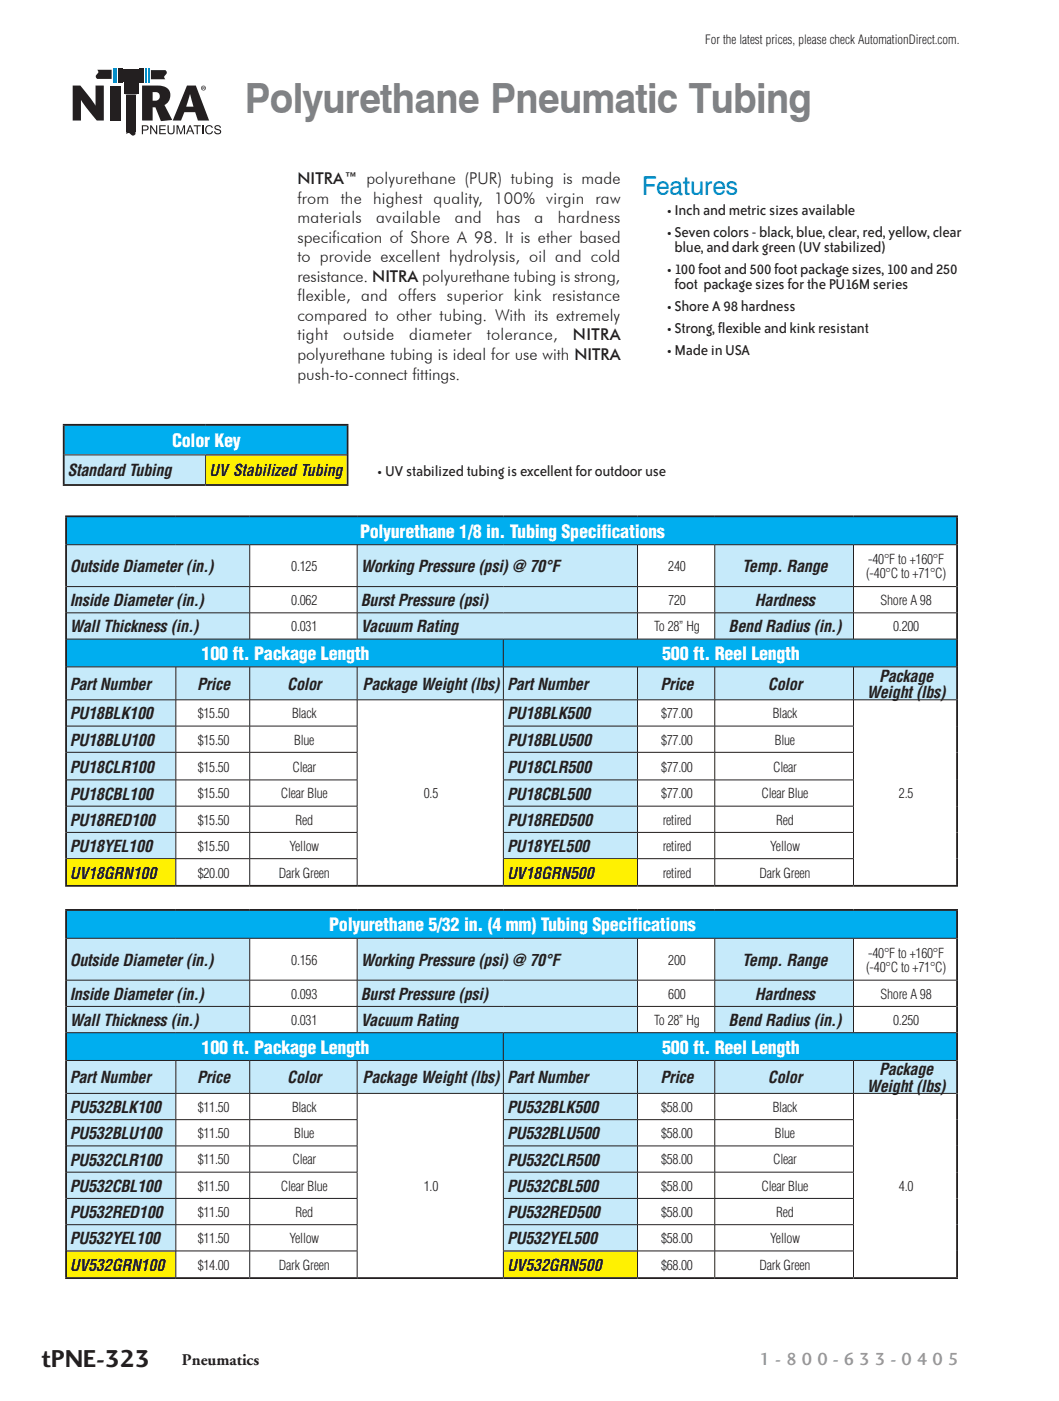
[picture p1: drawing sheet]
<svg xmlns="http://www.w3.org/2000/svg" width="206mm" height="273mm" viewBox="0 0 206 273" stroke-linecap="round" stroke-linejoin="round" font-family="sans-serif">
<defs><g id="words">
<text font-size="8.1" fill="#808285" x="47.7" y="21.9">Polyurethane Pneumatic Tubing</text>
<text font-size="5.1" fill="#007bc3" x="125.1" y="38">Features</text>
<text font-size="4.9" fill="#231f20" x="8.2" y="266.3">tPNE-323</text>
<g font-size="3.5" fill="#fff">
<text x="33.6" y="87.1">Color Key</text>
<text x="70.2" y="104.8">Polyurethane 1/8 in. Tubing Specifications</text>
<text x="39.3" y="128.7">100 ft. Package Length</text>
<text x="129.1" y="128.7">500 ft. Reel Length</text>
<text x="64.2" y="181.5">Polyurethane 5/32 in. (4 mm) Tubing Specifications</text>
<text x="39.3" y="205.4">100 ft. Package Length</text>
<text x="129.1" y="205.4">500 ft. Reel Length</text>
</g>
<text font-size="3.5" fill="#939598" x="148" y="266">1 - 8 0 0 - 6 3 3 - 0 4 0 5</text>
<g font-size="3.2" fill="#231f20">
<text x="58" y="35.9">NITRA™ polyurethane (PUR) tubing is made</text>
<text x="58" y="39.7">from the highest quality, 100% virgin raw</text>
<text x="129.9" y="41.8">•Inch and metric sizes available</text>
<text x="58" y="43.5">materials</text>
<text x="58" y="47.3">specification of Shore A 98. It is ether based</text>
<text x="73.3" y="43.5">available</text>
<text x="88.6" y="43.5">and</text>
<text x="96.7" y="43.5">has</text>
<text x="104.2" y="43.5">a</text>
<text x="108.7" y="43.5">hardness</text>
<text x="129.9" y="46.1">•Seven colors - black, blue, clear, red, yellow, clear</text>
<text x="58" y="51.1">to provide excellent hydrolysis, oil and cold</text>
<text x="129.9" y="53.4">•100 foot and 500 foot package sizes, 100 and 250</text>
<text x="131.4" y="49.1">blue, and dark green (UV stabilized)</text>
<text x="58" y="54.9">resistance. NITRA polyurethane tubing is strong,</text>
<text x="58" y="58.7">flexible, and offers superior kink resistance</text>
<text x="131.4" y="56.4">foot package sizes for the PU16M series</text>
<text x="58" y="62.5">compared to other tubing. With its extremely</text>
<text x="129.9" y="60.6">•Shore A 98 hardness</text>
<text x="129.9" y="64.9">•Strong, flexible and kink resistant</text>
<text x="58" y="66.4">tight</text>
<text x="58" y="70.2">polyurethane tubing is ideal for use with NITRA</text>
<text x="66.9" y="66.4">outside</text>
<text x="79.8" y="66.4">diameter</text>
<text x="94.9" y="66.4">tolerance,</text>
<text x="111.6" y="66.4">NITRA</text>
<text x="129.9" y="69.2">•Made in USA</text>
<text x="58" y="74">push-to-connect fittings.</text>
<text x="13.1" y="92.9">Standard Tubing</text>
<text x="40.8" y="92.9">UVStabilized Tubing</text>
<text x="73.5" y="92.7">•UV stabilized tubing is excellent for outdoor use</text>
<text x="13.6" y="111.5">Outside Diameter (in.)</text>
<text x="70.3" y="111.5">Working Pressure (psi) @ 70°F</text>
<text x="144.7" y="111.5">Temp. Range</text>
<text x="13.6" y="118.1">Inside Diameter (in.)</text>
<text x="70.3" y="118.1">Burst Pressure (psi)</text>
<text x="147.1" y="118.1">Hardness</text>
<text x="13.6" y="123.3">Wall Thickness (in.)</text>
<text x="70.3" y="123.3">Vacuum Rating</text>
<text x="142" y="123.3">Bend Radius (in.)</text>
<text x="13.6" y="134.5">Part Number</text>
<text x="38.4" y="134.5">Price</text>
<text x="56" y="134.5">Color</text>
<text x="70.7" y="134.5">Package Weight (lbs)</text>
<text x="98.8" y="134.5">Part Number</text>
<text x="128.7" y="134.5">Price</text>
<text x="149.7" y="134.5">Color</text>
<text x="168.9" y="136">Weight (lbs)</text>
<text x="171.3" y="132.9">Package</text>
<text x="13.6" y="140.2">PU18BLK100</text>
<text x="98.8" y="140.2">PU18BLK500</text>
<text x="13.6" y="145.3">PU18BLU100</text>
<text x="98.8" y="145.3">PU18BLU500</text>
<text x="13.6" y="155.8">PU18CBL100</text>
<text x="13.6" y="150.6">PU18CLR100</text>
<text x="98.8" y="150.6">PU18CLR500</text>
<text x="98.8" y="155.8">PU18CBL500</text>
<text x="13.6" y="160.9">PU18RED100</text>
<text x="98.8" y="160.9">PU18RED500</text>
<text x="13.6" y="166.1">PU18YEL100</text>
<text x="98.8" y="166.1">PU18YEL500</text>
<text x="13.6" y="171.3">UV18GRN100</text>
<text x="98.8" y="171.3">UV18GRN500</text>
<text x="13.6" y="188.2">Outside Diameter (in.)</text>
<text x="70.3" y="188.2">Working Pressure (psi) @ 70°F</text>
<text x="144.7" y="188.2">Temp. Range</text>
<text x="13.6" y="194.9">Inside Diameter (in.)</text>
<text x="70.3" y="194.9">Burst Pressure (psi)</text>
<text x="147.1" y="194.9">Hardness</text>
<text x="13.6" y="200">Wall Thickness (in.)</text>
<text x="70.3" y="200">Vacuum Rating</text>
<text x="142" y="200">Bend Radius (in.)</text>
<text x="171.3" y="209.6">Package</text>
<text x="13.6" y="211.2">Part Number</text>
<text x="38.4" y="211.2">Price</text>
<text x="56" y="211.2">Color</text>
<text x="70.7" y="211.2">Package Weight (lbs)</text>
<text x="98.8" y="211.2">Part Number</text>
<text x="128.7" y="211.2">Price</text>
<text x="149.7" y="211.2">Color</text>
<text x="168.9" y="212.7">Weight (lbs)</text>
<text x="13.6" y="216.9">PU532BLK100</text>
<text x="98.8" y="216.9">PU532BLK500</text>
<text x="13.6" y="222">PU532BLU100</text>
<text x="13.6" y="227.2">PU532CLR100</text>
<text x="98.8" y="222">PU532BLU500</text>
<text x="98.8" y="227.2">PU532CLR500</text>
<text x="13.6" y="232.3">PU532CBL100</text>
<text x="98.8" y="232.3">PU532CBL500</text>
<text x="13.6" y="237.4">PU532RED100</text>
<text x="98.8" y="237.4">PU532RED500</text>
<text x="13.6" y="242.5">PU532YEL100</text>
<text x="98.8" y="242.5">PU532YEL500</text>
<text x="13.6" y="247.7">UV532GRN100</text>
<text x="98.8" y="247.7">UV532GRN500</text>
<text x="35.5" y="266">Pneumatics</text>
</g>
<g font-size="2.6" fill="#231f20">
<text x="56.8" y="111.3">0.125</text>
<text x="130.2" y="111.3">240</text>
<text x="168.8" y="112.7">(-40°C to +71°C)</text>
<text x="169.2" y="109.9">-40°F to +160°F</text>
<text x="56.8" y="117.9">0.062</text>
<text x="130.2" y="117.9">720</text>
<text x="171.6" y="117.9">Shore A 98</text>
<text x="56.8" y="123.1">0.031</text>
<text x="127.5" y="123.1">To 28” Hg</text>
<text x="174" y="123.1">0.200</text>
<text x="38.5" y="140">$15.50</text>
<text x="56.9" y="140">Black</text>
<text x="128.8" y="140">$77.00</text>
<text x="150.6" y="140">Black</text>
<text x="38.5" y="145.1">$15.50</text>
<text x="57.3" y="145.1">Blue</text>
<text x="128.8" y="145.1">$77.00</text>
<text x="151" y="145.1">Blue</text>
<text x="38.5" y="150.4">$15.50</text>
<text x="38.5" y="155.6">$15.50</text>
<text x="54.7" y="155.6">Clear Blue</text>
<text x="57" y="150.4">Clear</text>
<text x="82.6" y="155.6">0.5</text>
<text x="128.8" y="150.4">$77.00</text>
<text x="128.8" y="155.6">$77.00</text>
<text x="148.4" y="155.6">Clear Blue</text>
<text x="150.7" y="150.4">Clear</text>
<text x="175.2" y="155.6">2.5</text>
<text x="38.5" y="160.7">$15.50</text>
<text x="57.6" y="160.7">Red</text>
<text x="129.1" y="160.7">retired</text>
<text x="151.3" y="160.7">Red</text>
<text x="38.5" y="165.8">$15.50</text>
<text x="56.4" y="165.8">Yellow</text>
<text x="129.1" y="165.8">retired</text>
<text x="150.1" y="165.8">Yellow</text>
<text x="38.5" y="171.1">$20.00</text>
<text x="54.3" y="171.1">Dark Green</text>
<text x="129.1" y="171.1">retired</text>
<text x="148" y="171.1">Dark Green</text>
<text x="56.8" y="188">0.156</text>
<text x="130.2" y="188">200</text>
<text x="168.8" y="189.4">(-40°C to +71°C)</text>
<text x="169.2" y="186.6">-40°F to +160°F</text>
<text x="56.8" y="194.6">0.093</text>
<text x="130.2" y="194.6">600</text>
<text x="171.6" y="194.6">Shore A 98</text>
<text x="56.8" y="199.8">0.031</text>
<text x="127.5" y="199.8">To 28” Hg</text>
<text x="174" y="199.8">0.250</text>
<text x="38.5" y="216.7">$11.50</text>
<text x="38.5" y="221.8">$11.50</text>
<text x="56.9" y="216.7">Black</text>
<text x="57.3" y="221.8">Blue</text>
<text x="128.8" y="216.7">$58.00</text>
<text x="128.8" y="221.8">$58.00</text>
<text x="150.6" y="216.7">Black</text>
<text x="151" y="221.8">Blue</text>
<text x="38.5" y="226.9">$11.50</text>
<text x="57" y="226.9">Clear</text>
<text x="128.8" y="226.9">$58.00</text>
<text x="150.7" y="226.9">Clear</text>
<text x="38.5" y="232.1">$11.50</text>
<text x="54.7" y="232.1">Clear Blue</text>
<text x="82.6" y="232.2">1.0</text>
<text x="128.8" y="232.1">$58.00</text>
<text x="148.4" y="232.1">Clear Blue</text>
<text x="175.2" y="232.2">4.0</text>
<text x="38.5" y="237.2">$11.50</text>
<text x="57.6" y="237.2">Red</text>
<text x="128.8" y="237.2">$58.00</text>
<text x="151.3" y="237.2">Red</text>
<text x="38.5" y="242.3">$11.50</text>
<text x="56.4" y="242.3">Yellow</text>
<text x="128.8" y="242.3">$58.00</text>
<text x="150.1" y="242.3">Yellow</text>
<text x="38.5" y="247.5">$14.00</text>
<text x="54.3" y="247.5">Dark Green</text>
<text x="128.8" y="247.5">$68.00</text>
<text x="148" y="247.5">Dark Green</text>
</g>
<text font-size="2.5" fill="#231f20" x="137.4" y="8.7">For the latest prices, please check AutomationDirect.com.</text>
</g></defs>
<g fill="#231f20">
<path d="M14.2 16.7h1.5l2.9 3.9v-3.9h1.6v6.8h-1.3l-3.1-4v4h-1.6z"/>
<path d="M21.4 16.7h2.1v6.8h-2.1z"/>
<path d="M29.3 24.4h.2l.9 1.4v-1.4h.2v1.8h-.2l-.9-1.4v1.4h-.2z"/>
<path d="M31 24.4h1.3v.2h-1v.6h.9v.2h-.9v.6h1v.2h-1.3z"/>
<path d="M32.7 24.4h.2v1a.47 .47 0 0 0 .4 .6 .47 .47 0 0 0 .5-.6v-1h.2v1a.69 .69 0 0 1-.7 .8 .69 .69 0 0 1-.6-.8z"/>
<path d="M34.4 24.4h.3l.5 1.5 .6-1.5h.3v1.8h-.3v-1.5l-.5 1.5h-.2l-.5-1.5v1.5h-.2z"/>
<path d="M37.7 24.4h1.4v.2h-.5v1.6h-.3v-1.6h-.6z"/>
<path d="M39.4 24.4h.2v1.8h-.2z"/>
<path d="M40.2 24.6a.76 .76 0 0 1 1.3 .3h-.2a.58 .58 0 0 0-.8-.2 .58 .58 0 0 0-.3 .8 .53 .53 0 0 0 .5 .5 .53 .53 0 0 0 .6-.5l.2 .1a.84 .84 0 0 1-1.2 .5 .84 .84 0 0 1-.2-1.3z"/>
<path d="M42 24.5a.69 .69 0 0 1 1.1 .4h-.3a.38 .38 0 0 0-.4-.4 .38 .38 0 0 0-.3 .5 1.01 1.01 0 0 1 1 .7 .71 .71 0 0 1-.7 .5 .71 .71 0 0 1-.7-.6h.2a.45 .45 0 0 0 .5 .4 .45 .45 0 0 0 .4-.5l-.1-.1a.74 .74 0 0 1-.9-.7z"/>
<path d="M29.7 18v1.6a1.04 1.04 0 0 0 1.4-.5 .8 .8 0 0 0-.8-1.1zM27.7 16.7h3a2 2 0 0 1 2.4 2.4 1.97 1.97 0 0 1-1.1 1.4l1.6 2.9-2.2 .2-1.1-2.7h-.6v2.6h-2z"/>
<path d="M37 18.3l-.7 2.5h1.4zM36.4 16.7h1.8l2.6 6.8h-2.2l-.6-1.6h-2.1l-.6 1.6h-1.6z"/>
<path d="M27.9 24.6v.6h.6a.32 .32 0 0 0 .2-.4 .32 .32 0 0 0-.4-.2zM27.6 24.4h.7a.53 .53 0 0 1 .7 .5 .53 .53 0 0 1-.7 .5h-.4v.8h-.3z"/>
<path d="M37 24.6l-.3 .8h.6zM36.9 24.4h.3l.7 1.8h-.3l-.2-.6h-.7l-.2 .6h-.3z"/>
</g>
<path d="M24.2 18.4h2.7" fill="none" stroke="#231f20" stroke-width=".19"/>
<path d="M24.6 18.5h1.8v7.2h-1.8z" fill="#231f20"/>
<path d="M22.2 13.2v2.9M22.7 13.2v2.9" fill="none" stroke="#007bc3" stroke-width=".36"/>
<g fill="#231f20">
<path d="M23 13.2h.9v2.9h-.9z"/>
<path d="M24.1 15.9h2.9v2.3h-2.9z"/>
</g>
<path d="M28.4 13.2v2.9M29 13.2v2.9" fill="none" stroke="#007bc3" stroke-width=".36"/>
<g fill="#231f20">
<path d="M27.2 13.2h.9v2.9h-.9z"/>
<path d="M23.7 13.4h3.6v2.5h-3.6z"/>
<path d="M29.4 13.7h2.8l.3 .3v.3l-.5 .6v.2l.2 .3h-2.8z"/>
<path d="M18.9 13.6h2.9v1.8h-2.9l-.2-.3v-.4l.4-.5 .1-.3z"/>
<path d="M24.6 23.3h1.8v2.8l-.3 .3h-.4l-.5-.5h-.2l-.4 .2z"/>
<path d="M39.6 17v.1h.1zM39.5 16.9l.3 .1 .1 .4-.3-.2-.1 .2zM39.3 17.2a.37 .37 0 0 0 .7 0 .37 .37 0 0 0-.7 0zM39.2 17.2a.47 .47 0 0 1 .9 0 .47 .47 0 0 1-.9 0z"/>
</g>
<g fill="#fff">
<path d="M12.6 33.1h43.8v47h-43.8z"/>
<path d="M12.7 177.2h174v72.1h-174z"/>
</g>
<path d="M12.9 177.3h173.6v5.6h-173.6zM12.9 201.3h85.2v5.4h-85.2zM98.1 201.3h88.4v5.4h-88.4z" fill="#00aeef"/>
<path d="M12.9 182.9h35.8v8.1h-35.8zM69.6 182.9h54.6v8.1h-54.6zM139.3 182.9h27v8.1h-27zM12.9 191h35.8v5.1h-35.8zM69.6 191h54.6v5.1h-54.6zM139.3 191h27v5.1h-27zM12.9 196.1h35.8v5.2h-35.8zM69.6 196.1h54.6v5.2h-54.6zM139.3 196.1h27v5.2h-27zM12.9 206.7h21.4v6.4h-21.4zM34.3 206.7h14.4v6.4h-14.4zM48.7 206.7h20.9v6.4h-20.9zM69.6 206.7h28.5v6.4h-28.5zM98.1 206.7h26.1v6.4h-26.1zM124.2 206.7h15.1v6.4h-15.1zM139.3 206.7h27v6.4h-27zM166.3 206.7h20.2v6.4h-20.2zM12.9 213.1h21.4v5.1h-21.4zM98.1 213.1h26.1v5.1h-26.1zM12.9 218.2h21.4v5.1h-21.4zM98.1 218.2h26.1v5.1h-26.1zM12.9 223.3h21.4v5.2h-21.4zM98.1 223.3h26.1v5.2h-26.1zM12.9 228.5h21.4v5.1h-21.4zM98.1 228.5h26.1v5.1h-26.1zM12.9 233.6h21.4v5.1h-21.4zM98.1 233.6h26.1v5.1h-26.1zM12.9 238.7h21.4v5.1h-21.4zM98.1 238.7h26.1v5.1h-26.1z" fill="#c6eafa"/>
<path d="M124.2 182.9h15.1v8.1h-15.1zM166.3 182.9h20.2v8.1h-20.2zM124.2 191h15.1v5.1h-15.1zM166.3 191h20.2v5.1h-20.2zM124.2 196.1h15.1v5.2h-15.1zM166.3 196.1h20.2v5.2h-20.2zM34.3 213.1h14.4v5.1h-14.4zM48.7 213.1h20.9v5.1h-20.9zM69.6 213.1h28.5v36h-28.5zM124.2 213.1h15.1v5.1h-15.1zM139.3 213.1h27v5.1h-27zM166.3 213.1h20.2v36h-20.2zM34.3 218.2h14.4v5.1h-14.4zM48.7 218.2h20.9v5.1h-20.9zM124.2 218.2h15.1v5.1h-15.1zM139.3 218.2h27v5.1h-27zM34.3 223.3h14.4v5.2h-14.4zM48.7 223.3h20.9v5.2h-20.9zM124.2 223.3h15.1v5.2h-15.1zM139.3 223.3h27v5.2h-27zM34.3 228.5h14.4v5.1h-14.4zM48.7 228.5h20.9v5.1h-20.9zM124.2 228.5h15.1v5.1h-15.1zM139.3 228.5h27v5.1h-27zM34.3 233.6h14.4v5.1h-14.4zM48.7 233.6h20.9v5.1h-20.9zM124.2 233.6h15.1v5.1h-15.1zM139.3 233.6h27v5.1h-27zM34.3 238.7h14.4v5.1h-14.4zM48.7 238.7h20.9v5.1h-20.9zM124.2 238.7h15.1v5.1h-15.1zM139.3 238.7h27v5.1h-27zM34.3 243.8h14.4v5.3h-14.4zM48.7 243.8h20.9v5.3h-20.9zM124.2 243.8h15.1v5.3h-15.1zM139.3 243.8h27v5.3h-27z" fill="#fff"/>
<path d="M12.9 243.8h21.4v5.3h-21.4zM98.1 243.8h26.1v5.3h-26.1z" fill="#fff101"/>
<path d="M12.7 177.3h174M12.9 177.5v71.4M186.5 177.5v71.4M12.7 249.1h174" fill="none" stroke="#231f20" stroke-width=".35"/>
<g fill="none" stroke="#231f20" stroke-width=".19">
<path d="M13.1 182.9h173.2M13.1 191h173.2M13.1 196.1h173.2M48.7 182.9v8.1M48.7 191.1v5M48.7 196.2v5M69.6 182.9v8.1M69.6 191.1v5M69.6 196.2v5M124.2 182.9v8.1M124.2 191.1v5M124.2 196.2v5"/>
<path d="M139.3 182.9v8.1M139.3 191.1v5M139.3 196.2v5M166.3 182.9v8.1M166.3 191.1v5M166.3 196.2v5M13.1 201.3h173.2M13.1 206.7h173.2M13.1 213.1h173.2M13.1 218.2h56.5M34.3 206.7v6.4M34.3 213.1v5.1"/>
<path d="M34.3 218.3v5M48.7 206.7v6.4M48.7 213.1v5.1M48.7 218.3v5M69.6 206.7v6.4M69.6 213.1v5.1M69.6 218.3v5M98.1 218.2h68.3M98.1 201.3v5.3M98.1 206.7v6.4M98.1 213.1v5.1M98.1 218.3v5"/>
<path d="M124.2 206.7v6.4M124.2 213.1v5.1M124.2 218.3v5M139.3 206.7v6.4M139.3 213.1v5.1M139.3 218.3v5M166.3 206.7v6.4M166.3 213.1v5.1M166.3 218.3v5M13.1 223.3h56.5M13.1 228.5h56.5M13.1 233.6h56.5"/>
<path d="M13.1 238.7h56.5M34.3 223.4v5M34.3 228.5v5M34.3 233.6v5M34.3 238.7v5.1M48.7 223.4v5M48.7 228.5v5M48.7 233.6v5M48.7 238.7v5.1M69.6 223.4v5M69.6 228.5v5M69.6 233.6v5"/>
<path d="M69.6 238.7v5.1M98.1 223.3h68.3M98.1 228.5h68.3M98.1 233.6h68.3M98.1 238.7h68.3M98.1 223.4v5M98.1 228.5v5M98.1 233.6v5M98.1 238.7v5.1M124.2 223.4v5M124.2 228.5v5M124.2 233.6v5"/>
<path d="M124.2 238.7v5.1M139.3 223.4v5M139.3 228.5v5M139.3 233.6v5M139.3 238.7v5.1M166.3 223.4v5M166.3 228.5v5M166.3 233.6v5M166.3 238.7v5.1M13.1 243.8h56.5M34.3 243.8v5.1M48.7 243.8v5.1"/>
<path d="M69.6 243.8v5.1M98.1 243.8h68.3M98.1 243.8v5.1M124.2 243.8v5.1M139.3 243.8v5.1M166.3 243.8v5.1"/>
</g>
<path d="M12.2 82.6h55.7v12.1h-55.7z" fill="#fff"/>
<path d="M12.4 82.8h55.3v5.9h-55.3z" fill="#00aeef"/>
<path d="M12.4 88.7h27.7v5.8h-27.7z" fill="#c6eafa"/>
<path d="M40.1 88.7h27.6v5.8h-27.6z" fill="#fff101"/>
<path d="M12.2 82.8h55.7M12.2 94.5h55.7M12.4 83v11.4M67.7 83v11.4" fill="none" stroke="#231f20" stroke-width=".35"/>
<path d="M12.6 88.7h55M40.1 88.7v5.7" fill="none" stroke="#231f20" stroke-width=".19"/>
<path d="M12.7 100.5h174v72.3h-174z" fill="#fff"/>
<path d="M12.9 100.6h173.6v5.6h-173.6zM12.9 124.6h85.2v5.4h-85.2zM98.1 124.6h88.4v5.4h-88.4z" fill="#00aeef"/>
<path d="M12.9 106.2h35.8v8.1h-35.8zM69.6 106.2h54.6v8.1h-54.6zM139.3 106.2h27v8.1h-27zM12.9 114.3h35.8v5.1h-35.8zM69.6 114.3h54.6v5.1h-54.6zM139.3 114.3h27v5.1h-27zM12.9 119.4h35.8v5.2h-35.8zM69.6 119.4h54.6v5.2h-54.6zM139.3 119.4h27v5.2h-27zM12.9 130h21.4v6.4h-21.4zM34.3 130h14.4v6.4h-14.4zM48.7 130h20.9v6.4h-20.9zM69.6 130h28.5v6.4h-28.5zM98.1 130h26.1v6.4h-26.1zM124.2 130h15.1v6.4h-15.1zM139.3 130h27v6.4h-27zM166.3 130h20.2v6.4h-20.2zM12.9 136.4h21.4v5.1h-21.4zM98.1 136.4h26.1v5.1h-26.1zM12.9 141.5h21.4v5.1h-21.4zM98.1 141.5h26.1v5.1h-26.1zM12.9 146.6h21.4v5.4h-21.4zM98.1 146.6h26.1v5.4h-26.1zM12.9 152h21.4v5.1h-21.4zM98.1 152h26.1v5.1h-26.1zM12.9 157.1h21.4v5.1h-21.4zM98.1 157.1h26.1v5.1h-26.1zM12.9 162.2h21.4v5.2h-21.4zM98.1 162.2h26.1v5.2h-26.1z" fill="#c6eafa"/>
<path d="M124.2 106.2h15.1v8.1h-15.1zM166.3 106.2h20.2v8.1h-20.2zM124.2 114.3h15.1v5.1h-15.1zM166.3 114.3h20.2v5.1h-20.2zM124.2 119.4h15.1v5.2h-15.1zM166.3 119.4h20.2v5.2h-20.2zM34.3 136.4h14.4v5.1h-14.4zM48.7 136.4h20.9v5.1h-20.9zM69.6 136.4h28.5v36.2h-28.5zM124.2 136.4h15.1v5.1h-15.1zM139.3 136.4h27v5.1h-27zM166.3 136.4h20.2v36.2h-20.2zM34.3 141.5h14.4v5.1h-14.4zM48.7 141.5h20.9v5.1h-20.9zM124.2 141.5h15.1v5.1h-15.1zM139.3 141.5h27v5.1h-27zM34.3 146.6h14.4v5.4h-14.4zM48.7 146.6h20.9v5.4h-20.9zM124.2 146.6h15.1v5.4h-15.1zM139.3 146.6h27v5.4h-27zM34.3 152h14.4v5.1h-14.4zM48.7 152h20.9v5.1h-20.9zM124.2 152h15.1v5.1h-15.1zM139.3 152h27v5.1h-27zM34.3 157.1h14.4v5.1h-14.4zM48.7 157.1h20.9v5.1h-20.9zM124.2 157.1h15.1v5.1h-15.1zM139.3 157.1h27v5.1h-27zM34.3 162.2h14.4v5.2h-14.4zM48.7 162.2h20.9v5.2h-20.9zM124.2 162.2h15.1v5.2h-15.1zM139.3 162.2h27v5.2h-27zM34.3 167.4h14.4v5.2h-14.4zM48.7 167.4h20.9v5.2h-20.9zM124.2 167.4h15.1v5.2h-15.1zM139.3 167.4h27v5.2h-27z" fill="#fff"/>
<path d="M12.9 167.4h21.4v5.2h-21.4zM98.1 167.4h26.1v5.2h-26.1z" fill="#fff101"/>
<path d="M12.7 100.6h174M12.9 100.8v71.7M186.5 100.8v71.7M12.7 172.6h174" fill="none" stroke="#231f20" stroke-width=".35"/>
<g fill="none" stroke="#231f20" stroke-width=".19">
<path d="M13.1 106.2h173.2M13.1 114.3h173.2M13.1 119.4h173.2M48.7 106.2v8.1M48.7 114.4v5M48.7 119.5v5M69.6 106.2v8.1M69.6 114.4v5M69.6 119.5v5M124.2 106.2v8.1M124.2 114.4v5M124.2 119.5v5"/>
<path d="M139.3 106.2v8.1M139.3 114.4v5M139.3 119.5v5M166.3 106.2v8.1M166.3 114.4v5M166.3 119.5v5M13.1 124.6h173.2M13.1 130h173.2M13.1 136.4h173.2M34.3 130v6.3M34.3 136.4v5.1M48.7 130v6.3"/>
<path d="M48.7 136.4v5.1M69.6 130v6.3M69.6 136.4v5.1M98.1 124.6v5.3M98.1 130v6.3M98.1 136.4v5.1M124.2 130v6.3M124.2 136.4v5.1M139.3 130v6.3M139.3 136.4v5.1M166.3 130v6.3M166.3 136.4v5.1"/>
<path d="M13.1 141.5h56.5M13.1 146.6h56.5M13.1 152h56.5M13.1 157.1h56.5M34.3 141.6v5M34.3 146.7v5.3M34.3 152v5.1M34.3 157.2v5M48.7 141.6v5M48.7 146.7v5.3M48.7 152v5.1M48.7 157.2v5"/>
<path d="M69.6 141.6v5M69.6 146.7v5.3M69.6 152v5.1M69.6 157.2v5M98.1 141.5h68.3M98.1 146.6h68.3M98.1 152h68.3M98.1 157.1h68.3M98.1 141.6v5M98.1 146.7v5.3M98.1 152v5.1M98.1 157.2v5"/>
<path d="M124.2 141.6v5M124.2 146.7v5.3M124.2 152v5.1M124.2 157.2v5M139.3 141.6v5M139.3 146.7v5.3M139.3 152v5.1M139.3 157.2v5M166.3 141.6v5M166.3 146.7v5.3M166.3 152v5.1M166.3 157.2v5"/>
<path d="M13.1 162.2h56.5M13.1 167.4h56.5M34.3 162.3v5M34.3 167.4v5.1M48.7 162.3v5M48.7 167.4v5.1M69.6 162.3v5M69.6 167.4v5.1M98.1 162.2h68.3M98.1 167.4h68.3M98.1 162.3v5M98.1 167.4v5.1"/>
<path d="M124.2 162.3v5M124.2 167.4v5.1M139.3 162.3v5M139.3 167.4v5.1M166.3 162.3v5M166.3 167.4v5.1"/>
</g>
<use href="#words"/>
</svg>
